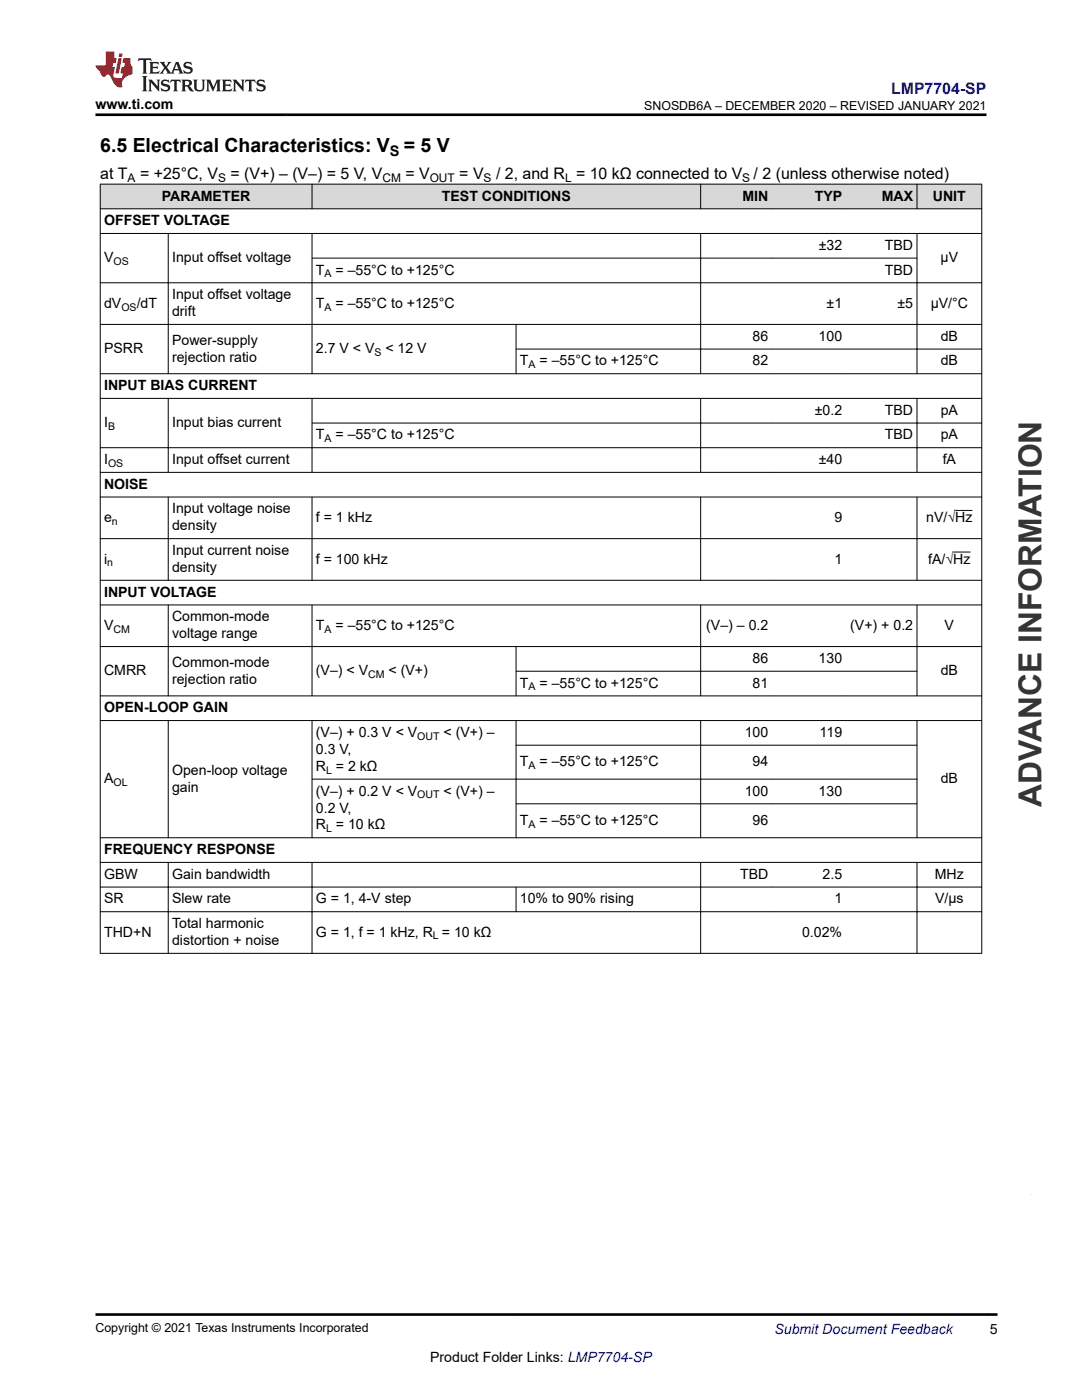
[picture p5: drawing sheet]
<svg xmlns="http://www.w3.org/2000/svg" width="216mm" height="279mm" viewBox="0 0 216 279" stroke-linecap="round" stroke-linejoin="round" font-family="sans-serif">
<defs><g id="words">
<text font-size="6.3" fill="#373435" x="207.8" y="161" transform="rotate(-90 207.8 161)">ADVANCE INFORMATION</text>
<g font-size="3.9">
<text x="20" y="30.3">6.5 Electrical Characteristics: V</text>
<text x="80.6" y="30.3">= 5 V</text>
</g>
<text font-size="3.2" fill="#00f" x="177.8" y="18.7">LMP7704-SP</text>
<g font-size="3.2">
<text x="20" y="35.7">at T</text>
<text x="27.9" y="35.7">= +25°C, V</text>
<text x="46" y="35.7">= (V+) – (V–) = 5 V, V</text>
<text x="80.9" y="35.7">= V</text>
<text x="91.7" y="35.7">= V</text>
<text x="99" y="35.7">/ 2, and R = 10 kΩ connected to V</text>
<text x="150.4" y="35.7">/ 2 (unless otherwise noted)</text>
</g>
<text font-size="2.9" x="77.8" y="31">S</text>
<g font-size="2.8">
<text x="19.1" y="21.8">www.ti.com</text>
<text x="32.3" y="40">PARAMETER</text>
<text x="88.2" y="40">TEST CONDITIONS</text>
<text x="148.1" y="40">MIN</text>
<text x="162.6" y="40">TYP</text>
<text x="175.9" y="40">MAX</text>
<text x="186.1" y="40">UNIT</text>
<text x="20.8" y="44.9">OFFSET VOLTAGE</text>
<text x="20.8" y="52.3">V</text>
<text x="34.3" y="52.3">Input offset voltage</text>
<text x="163.4" y="49.9">±32</text>
<text x="176.6" y="49.9">TBD</text>
<text x="187.7" y="52.3">µV</text>
<text x="34.3" y="59.7">Input offset voltage</text>
<text x="63" y="54.8">T</text>
<text x="66.9" y="54.8">= –55°C to +125°C</text>
<text x="176.6" y="54.8">TBD</text>
<text x="20.8" y="61.4">dV</text>
<text x="27.3" y="61.4">/dT</text>
<text x="34.3" y="63.1">drift</text>
<text x="63" y="61.4">T</text>
<text x="66.9" y="61.4">= –55°C to +125°C</text>
<text x="164.9" y="61.4">±1</text>
<text x="179.1" y="61.4">±5</text>
<text x="185.7" y="61.4">µV/°C</text>
<text x="20.8" y="70.5">PSRR</text>
<text x="34.3" y="68.8">Power-supply</text>
<text x="63" y="70.5">2.7 V &lt; V</text>
<text x="76.9" y="70.5">&lt; 12 V</text>
<text x="150.2" y="68">86</text>
<text x="163.3" y="68">100</text>
<text x="187.7" y="68">dB</text>
<text x="20.8" y="77.9">INPUT BIAS CURRENT</text>
<text x="34.3" y="72.2">rejection ratio</text>
<text x="103.7" y="72.9">T</text>
<text x="107.7" y="72.9">= –55°C to +125°C</text>
<text x="150.2" y="72.9">82</text>
<text x="187.7" y="72.9">dB</text>
<text x="162.6" y="82.8">±0.2</text>
<text x="176.6" y="82.8">TBD</text>
<text x="187.7" y="82.8">pA</text>
<text x="20.8" y="85.2">I</text>
<text x="34.3" y="85.2">Input bias current</text>
<text x="63" y="87.7">T</text>
<text x="67" y="87.7">= –55°C to +125°C</text>
<text x="176.6" y="87.7">TBD</text>
<text x="187.7" y="87.7">pA</text>
<text x="20.8" y="92.6">I</text>
<text x="34.3" y="92.6">Input offset current</text>
<text x="163.4" y="92.6">±40</text>
<text x="188.1" y="92.6">fA</text>
<text x="20.8" y="97.5">NOISE</text>
<text x="20.8" y="104.2">e</text>
<text x="34.3" y="102.5">Input voltage noise</text>
<text x="34.3" y="105.9">density</text>
<text x="63" y="104.2">f = 1 kHz</text>
<text x="166.5" y="104.2">9</text>
<text x="184.8" y="104.2">nV/√Hz</text>
<text x="20.8" y="112.5">i</text>
<text x="34.3" y="110.8">Input current noise</text>
<text x="63" y="112.5">f = 100 kHz</text>
<text x="166.5" y="112.5">1</text>
<text x="185.2" y="112.5">fA/√Hz</text>
<text x="20.8" y="119.1">INPUT VOLTAGE</text>
<text x="34.3" y="114.2">density</text>
<text x="20.8" y="125.7">V</text>
<text x="34.3" y="124">Common-mode</text>
<text x="63" y="125.7">T</text>
<text x="67" y="125.7">= –55°C to +125°C</text>
<text x="140.9" y="125.7">(V–) – 0.2</text>
<text x="169.7" y="125.7">(V+) + 0.2</text>
<text x="188.5" y="125.7">V</text>
<text x="34.3" y="127.4">voltage range</text>
<text x="20.8" y="134.8">CMRR</text>
<text x="34.3" y="133.1">Common-mode</text>
<text x="34.3" y="136.5">rejection ratio</text>
<text x="63" y="134.8">(V–) &lt; V</text>
<text x="77.5" y="134.8">&lt; (V+)</text>
<text x="103.7" y="137.2">T</text>
<text x="107.7" y="137.2">= –55°C to +125°C</text>
<text x="150.2" y="132.3">86</text>
<text x="150.2" y="137.2">81</text>
<text x="163.3" y="132.3">130</text>
<text x="187.7" y="134.8">dB</text>
<text x="20.8" y="142.2">OPEN-LOOP GAIN</text>
<text x="63" y="147.1">(V–) + 0.3 V &lt; V</text>
<text x="88.5" y="147.1">&lt; (V+) –</text>
<text x="148.6" y="147.1">100</text>
<text x="163.6" y="147.1">119</text>
<text x="34.3" y="154.6">Open-loop voltage</text>
<text x="63" y="150.5">0.3 V,</text>
<text x="63" y="153.8">R = 2 kΩ</text>
<text x="103.7" y="152.9">T</text>
<text x="107.7" y="152.9">= –55°C to +125°C</text>
<text x="150.2" y="152.9">94</text>
<text x="20.8" y="156.3">A</text>
<text x="34.3" y="158">gain</text>
<text x="63" y="158.8">(V–) + 0.2 V &lt; V</text>
<text x="88.5" y="158.8">&lt; (V+) –</text>
<text x="148.6" y="158.8">100</text>
<text x="163.3" y="158.8">130</text>
<text x="187.7" y="156.3">dB</text>
<text x="63" y="162.2">0.2 V,</text>
<text x="63" y="165.5">R = 10 kΩ</text>
<text x="103.7" y="164.6">T</text>
<text x="107.7" y="164.6">= –55°C to +125°C</text>
<text x="150.2" y="164.6">96</text>
<text x="20.8" y="170.5">FREQUENCY RESPONSE</text>
<text x="20.8" y="175.4">GBW</text>
<text x="34.3" y="175.4">Gain bandwidth</text>
<text x="147.7" y="175.4">TBD</text>
<text x="164.1" y="175.4">2.5</text>
<text x="186.5" y="175.4">MHz</text>
<text x="20.8" y="180.3">SR</text>
<text x="34.3" y="180.3">Slew rate</text>
<text x="34.3" y="185.2">Total harmonic</text>
<text x="63" y="180.3">G = 1, 4-V step</text>
<text x="103.7" y="180.3">10% to 90% rising</text>
<text x="166.5" y="180.3">1</text>
<text x="186.6" y="180.3">V/µs</text>
<text x="20.8" y="186.9">THD+N</text>
<text x="34.3" y="188.6">distortion + noise</text>
<text x="63" y="186.9">G = 1, f = 1 kHz, R = 10 kΩ</text>
<text x="160.1" y="186.9">0.02%</text>
<text x="197.5" y="266.1">5</text>
<text x="85.8" y="271.7">Product Folder Links: LMP7704-SP</text>
</g>
<text font-size="2.8" fill="#00f" x="154.5" y="266.2">Submit Document Feedback</text>
<g font-size="2.5">
<text x="128.5" y="21.9">SNOSDB6A – DECEMBER 2020 – REVISED JANUARY 2021</text>
<text x="19.1" y="265.9">Copyright © 2021 Texas Instruments Incorporated</text>
</g>
<g font-size="2.4">
<text x="25.5" y="36.3">A</text>
<text x="43.5" y="36.3">S</text>
<text x="76.3" y="36.3">CM</text>
<text x="85.7" y="36.3">OUT</text>
<text x="96.5" y="36.3">S</text>
<text x="112.7" y="36.3">L</text>
<text x="148.1" y="36.3">S</text>
</g>
<g font-size="2.1">
<text x="22.6" y="52.9">OS</text>
<text x="64.8" y="55.4">A</text>
<text x="24.2" y="62">OS</text>
<text x="64.8" y="62">A</text>
<text x="74.7" y="71">S</text>
<text x="105.5" y="73.5">A</text>
<text x="21.6" y="85.8">B</text>
<text x="64.8" y="88.3">A</text>
<text x="21.6" y="93.2">OS</text>
<text x="22.3" y="104.7">n</text>
<text x="21.4" y="113">n</text>
<text x="22.6" y="126.3">CM</text>
<text x="64.8" y="126.3">A</text>
<text x="73.5" y="135.3">CM</text>
<text x="105.5" y="137.8">A</text>
<text x="83.3" y="147.6">OUT</text>
<text x="65.1" y="154.4">L</text>
<text x="105.5" y="153.5">A</text>
<text x="22.7" y="156.9">OL</text>
<text x="83.3" y="159.3">OUT</text>
<text x="65.1" y="166.1">L</text>
<text x="105.5" y="165.2">A</text>
<text x="86.4" y="187.5">L</text>
</g>
</g></defs>
<g fill="#d8d8d8">
<path d="M20 36.8h175.9v4.9h-175.9z" fill-rule="evenodd"/>
<path d="M20.1 36.8h42.1v4.8h-42.1z" fill-rule="evenodd"/>
<path d="M62.3 36.8h77.4v4.8h-77.4z" fill-rule="evenodd"/>
<path d="M139.9 36.8h14.1v4.8h-14.1z" fill-rule="evenodd"/>
<path d="M154 36.8h14.8v4.8h-14.8z" fill-rule="evenodd"/>
<path d="M168.8 36.8h14.1v4.8h-14.1z" fill-rule="evenodd"/>
<path d="M183 36.8h12.8v4.8h-12.8z" fill-rule="evenodd"/>
</g>
<g fill="none" stroke="#000" stroke-width=".2">
<path d="M19.9 36.8h176.1M20 36.7v153.6M62.3 36.7v5M139.8 36.7v5M183 36.7v5M195.9 36.7v153.6M19.9 41.7h176.1M19.9 46.6h176.1M19.9 56.4h176.1M33.6 46.5v28.1M62.2 51.5h120.8M62.3 46.5v28.1"/>
<path d="M139.8 46.5v28.1M183 46.5v28.1M19.9 64.7h176.1M19.9 74.6h176.1M19.9 79.5h176.1M33.6 79.4v14.9M62.3 79.4v14.9M102.9 69.7h93.1M103 64.7v9.9M139.8 79.4v14.9M183 79.4v14.9M19.9 89.3h176.1"/>
<path d="M19.9 94.3h176.1M19.9 99.2h176.1M33.6 99.1v16.8M62.2 84.4h133.8M62.3 99.1v16.8M139.8 99.1v16.8M183 99.1v16.8M19.9 107.5h176.1M19.9 115.8h176.1M190.2 110.2h3.5M190.6 101.9h3.5M19.9 120.7h176.1"/>
<path d="M19.9 129h176.1M19.9 138.9h176.1M33.6 120.7v18.2M62.3 120.7v18.2M102.9 134h80.1M103 129v9.9M139.8 120.7v18.2M183 120.7v18.2M19.9 143.8h176.1M33.6 143.7v23.6M62.2 155.5h120.8M62.3 143.7v23.6"/>
<path d="M102.9 148.7h80.1M103 143.7v23.6M139.8 143.7v23.6M183 143.7v23.6M19.9 167.2h176.1M19.9 172.1h176.1M19.9 177h176.1M33.6 172v18.3M62.3 172v18.3M102.9 160.4h80.1M103 177v5M139.8 172v18.3"/>
<path d="M183 172v18.3M19.9 182h176.1M19.9 190.3h176.1"/>
</g>
<path d="M27.7 11.6l-.2 .6 .5-.2h.6v.1v2.2l-.2 .4h1l-.2-.4v-2.2v-.1h.5l.5 .2-.1-.6zM29.8 12.4l.2 .3v1.6l-.2 .4h1.9l.1-.6a1.08 1.08 0 0 1-1.3 .2v-.7h.6l.4 .2v-.7l-.4 .2h-.6v-.5l.2-.2a1 1 0 0 1 1 .3l-.1-.5zM31.8 12.4l1 1.1-1 1.2h.9l-.2-.2 .4-.8 .5 .8-.2 .2h1.6l-.2-.2 .1-.5h1l.1 .5-.1 .2h.9l-.2-.4-.8-1.9h-.5l-1 2.1-.8-1.1 .9-1h-.8l.2 .2-.5 .6-.3-.6 .1-.2zM35.2 12.8l.4 1h-.8zM36.8 12.5a.65 .65 0 0 0-.2 .7 .65 .65 0 0 0 .6 .5l.7 .1 .1 .3a.79 .79 0 0 1-.7 .4 .79 .79 0 0 1-.7-.5l.1 .7 .2-.1a.93 .93 0 0 0 1.1 0 .93 .93 0 0 0 .4-.9 1.46 1.46 0 0 0-1.2-.6l-.1-.3a1.09 1.09 0 0 1 1.2 .2l-.2-.6-.1 .1-.6-.2zM28.4 15.2l.2 .4v2.2l-.2 .4h1l-.2-.4v-2.2l.2-.4zM29.6 15.9l.2 .4v1.5l-.2 .4h.8l-.3-.4v-1.3l1.7 1.8v-2l.2-.4h-.8l.2 .2 .1 1.1-1.2-1.3zM32.3 16a.65 .65 0 0 0-.2 .8 .65 .65 0 0 0 .7 .4l.6 .2 .1 .2a.79 .79 0 0 1-.7 .4 .79 .79 0 0 1-.7-.5l.1 .7 .2-.1a.93 .93 0 0 0 1.1 .1 .93 .93 0 0 0 .4-1 1.46 1.46 0 0 0-1.2-.5l-.1-.4a1.09 1.09 0 0 1 1.2 .2l-.2-.6-.1 .1-.6-.1zM34.1 15.9l-.1 .6a.63 .63 0 0 1 .7-.3l.1 1.6-.3 .4h1l-.2-.4v-1.6a.66 .66 0 0 1 .8 .3l-.1-.6zM36.2 15.9l.2 .4v1.5l-.2 .4h.9l-.2-.2v-.7h.5l.1 .2a.79 .79 0 0 0 1.2 .6l-1-.9a.61 .61 0 0 0 .6-.6 .61 .61 0 0 0-.5-.7zM36.9 16.2h.2a.47 .47 0 0 1 .5 .1 .47 .47 0 0 1 .1 .5l-.2 .1-.6 .1zM38.5 15.9l.2 .2a2.27 2.27 0 0 0 .4 2 1.04 1.04 0 0 0 1.7-.7v-1.3l.2-.2h-.8l.2 .4v1.1a.6 .6 0 0 1-.6 .6 .6 .6 0 0 1-.6-.6v-1.1l.3-.4zM41.1 15.9l.2 .4v1.5l-.2 .4h.7l-.2-.4v-1.4l.9 1.9 .8-1.9v1.4l-.2 .4h1l-.3-.4v-1.5l.3-.4h-.8l-.7 1.5-.7-1.5zM44.3 15.9l.2 .4v1.5l-.2 .4h1.9l.1-.6a1.09 1.09 0 0 1-1.3 .2v-.7h.6l.4 .2v-.6l-.4 .2h-.6v-.6l.2-.1a1.01 1.01 0 0 1 1 .3l-.1-.6zM46.4 15.9l.3 .4v1.5l-.3 .4h.8l-.2-.4v-1.3l1.6 1.8v-2l.2-.4h-.7l.2 .2v1.1l-1.2-1.3zM49 15.9l-.1 .6a.63 .63 0 0 1 .8-.3v1.6l-.3 .4h1l-.2-.4v-1.6a.66 .66 0 0 1 .8 .3l-.1-.6zM51.4 16a.65 .65 0 0 0-.2 .8 .65 .65 0 0 0 .6 .4l.6 .2 .2 .2a.79 .79 0 0 1-.8 .4 .79 .79 0 0 1-.6-.5l.1 .7 .2-.1a.93 .93 0 0 0 1 .1 .93 .93 0 0 0 .5-1 1.46 1.46 0 0 0-1.3-.5l-.1-.4a1.09 1.09 0 0 1 1.3 .2l-.2-.6-.2 .1-.5-.1z" fill="#231f20"/>
<path d="M21.1 10.3v2.7h-2v.4l.9 1a.95 .95 0 0 0 .9 .9 .59 .59 0 0 1 .6-.4 .59 .59 0 0 1 .5 .3l.4 .8a1.59 1.59 0 0 0 2.1 1.4 1.61 1.61 0 0 1 1-2.3l1-.3-.1-1.5a1.59 1.59 0 0 1-.4-1.7h-1.4l-.2 .9h.5l-.1 .9h-.5l-.2 .9v.3l.4 .1-.2 .9h-.6a.73 .73 0 0 1-1.1-.7l.3-1.5h-.5l.2-.9h.5l.2-.9h-.5v-1.3zM23.6 11.6l-.6 3.1h.7l.6-3.1zM23.8 10.7l-.1 .6h.7l.1-.6z" fill="#ed1c24"/>
<path d="M19.1 22.9h177.8M19 262.3h180" fill="none" stroke="#000" stroke-width=".53"/>
<path d="M205.6 6.9h.1" fill="none" stroke="#373435" stroke-width=".2"/>
<use href="#words"/>
</svg>
